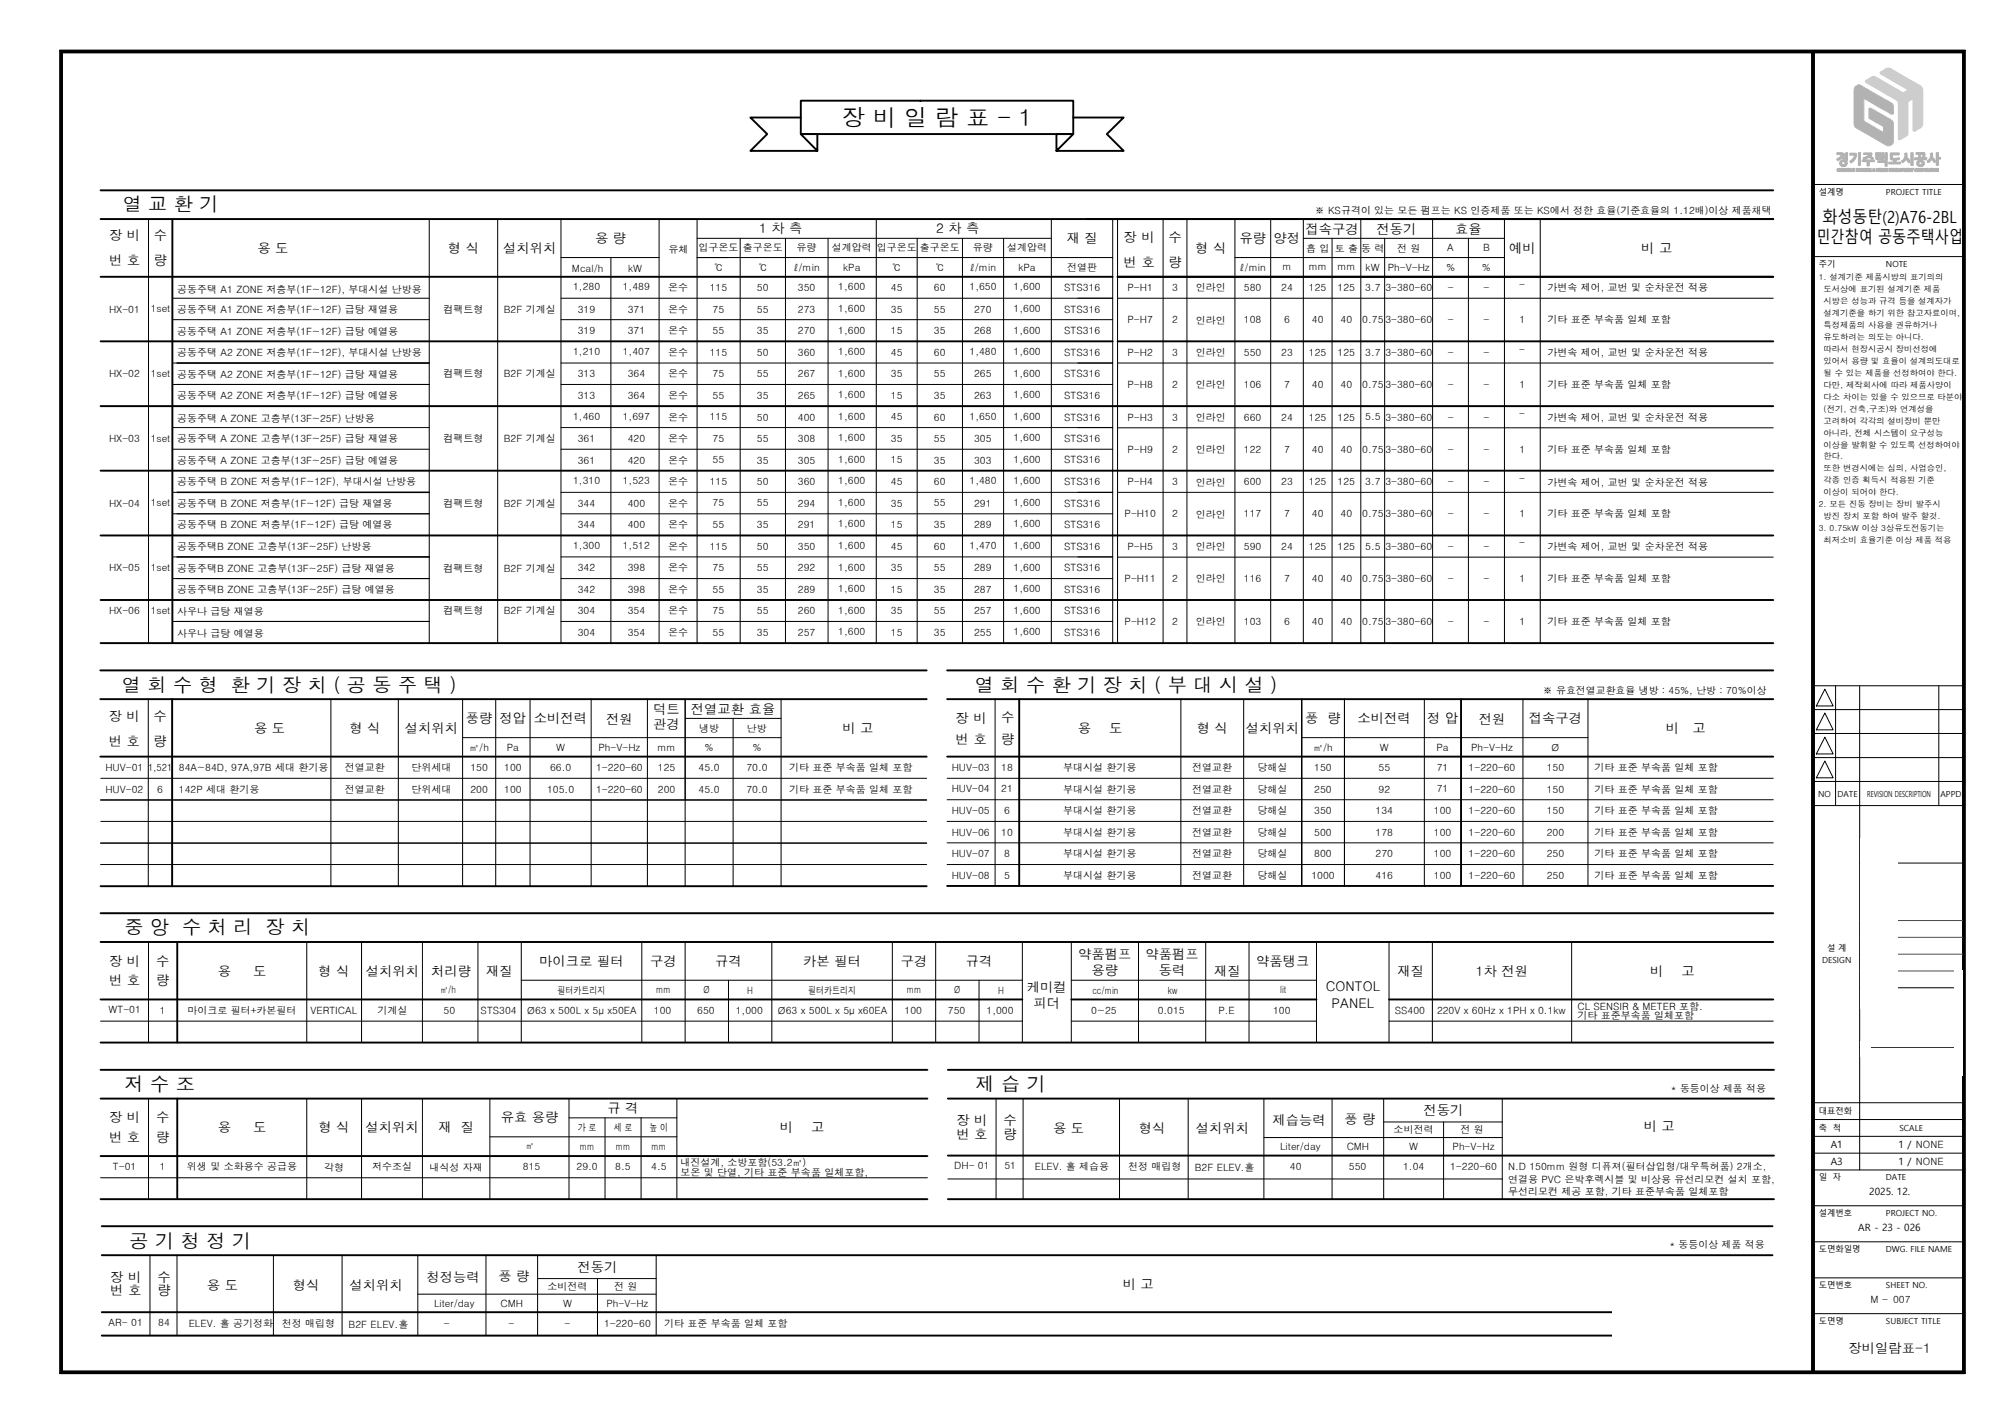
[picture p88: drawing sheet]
<svg xmlns="http://www.w3.org/2000/svg" width="420mm" height="297mm" viewBox="0 0 420 297" stroke-linecap="round" stroke-linejoin="round" font-family="sans-serif">
<defs><g id="words">
<text font-size="4.9" x="175.7" y="26.2">장 비 일 람 표 - 1</text>
<g font-size="4">
<text x="25.6" y="44.1">열 교 환 기</text>
<text x="25.5" y="144.3">열 회 수 형 환 기 장 치 ( 공 동 주 택 )</text>
<text x="203.4" y="144.2">열 회 수 환 기 장 치 ( 부 대 시 설 )</text>
<text x="26" y="194.9">중 앙 수 처 리 장 치</text>
<text x="26" y="227.6">저 수 조</text>
<text x="203.6" y="227.6">제 습 기</text>
<text x="27" y="260.2">공 기 청 정 기</text>
</g>
<g font-size="3.5">
<text x="380.2" y="46.6">화성동탄(2)A76-2BL</text>
<text x="379" y="50.6">민간참여 공동주택사업</text>
</g>
<g font-size="2.8">
<text x="22.8" y="50">장 비</text>
<text x="32.1" y="50">수</text>
<text x="53.7" y="52.7">용 도</text>
<text x="93.5" y="52.8">형 식</text>
<text x="105" y="52.8">설치위치</text>
<text x="124.2" y="50.7">용 량</text>
<text x="158.4" y="48.7">1 차 측</text>
<text x="195.3" y="48.7">2 차 측</text>
<text x="222.6" y="50.7">재 질</text>
<text x="234.4" y="50.5">장 비</text>
<text x="243.8" y="50.4">수</text>
<text x="249.4" y="52.7">형 식</text>
<text x="258.6" y="50.7">유량</text>
<text x="265.7" y="50.8">양정</text>
<text x="272.4" y="48.7">접속구경</text>
<text x="287.2" y="48.7">전동기</text>
<text x="303.6" y="48.7">효율</text>
<text x="314.9" y="52.8">예비</text>
<text x="342.4" y="52.8">비 고</text>
<text x="22.8" y="55.3">번 호</text>
<text x="32.1" y="55.2">량</text>
<text x="234.4" y="55.8">번 호</text>
<text x="243.8" y="55.7">량</text>
<text x="136.3" y="148.9">덕트</text>
<text x="144.2" y="148.8">전열교환 효율</text>
<text x="22.7" y="150.4">장 비</text>
<text x="22.7" y="155.6">번 호</text>
<text x="32.1" y="150.3">수</text>
<text x="32.1" y="155.6">량</text>
<text x="53" y="152.8">용 도</text>
<text x="72.9" y="152.9">형 식</text>
<text x="84.5" y="152.9">설치위치</text>
<text x="97.2" y="150.8">풍량</text>
<text x="104.2" y="150.8">정압</text>
<text x="111.4" y="150.8">소비전력</text>
<text x="126.4" y="150.9">전원</text>
<text x="136.3" y="152">관경</text>
<text x="175.8" y="152.9">비 고</text>
<text x="199.4" y="155.3">번 호</text>
<text x="199.4" y="150.8">장 비</text>
<text x="208.9" y="155.2">량</text>
<text x="208.9" y="150.5">수</text>
<text x="224.9" y="152.8">용</text>
<text x="231.4" y="152.8">도</text>
<text x="249.7" y="152.9">형 식</text>
<text x="259.9" y="152.9">설치위치</text>
<text x="272.3" y="150.8">풍 량</text>
<text x="283.3" y="150.8">소비전력</text>
<text x="297.8" y="150.8">정 압</text>
<text x="308.6" y="150.9">전원</text>
<text x="319" y="150.8">접속구경</text>
<text x="347.6" y="152.9">비</text>
<text x="353.1" y="152.9">고</text>
<text x="22.8" y="201.4">장 비</text>
<text x="32.6" y="201.4">수</text>
<text x="45.4" y="203.5">용</text>
<text x="52.8" y="203.5">도</text>
<text x="66.4" y="203.5">형 식</text>
<text x="76.3" y="203.5">설치위치</text>
<text x="90" y="203.5">처리량</text>
<text x="101.4" y="203.5">재질</text>
<text x="112.5" y="201.5">마이크로 필터</text>
<text x="135.6" y="201.5">구경</text>
<text x="149.2" y="201.5">규격</text>
<text x="167.6" y="201.4">카본 필터</text>
<text x="188" y="201.5">구경</text>
<text x="201.5" y="201.5">규격</text>
<text x="224.9" y="200">약품펌프</text>
<text x="227.7" y="203.3">용량</text>
<text x="239" y="200">약품펌프</text>
<text x="241.8" y="203.3">동력</text>
<text x="253.3" y="203.5">재질</text>
<text x="262.1" y="201.4">약품탱크</text>
<text x="291.6" y="203.5">재질</text>
<text x="307.9" y="203.5">1차 전원</text>
<text x="344.3" y="203.5">비</text>
<text x="350.8" y="203.5">고</text>
<text x="22.8" y="205.5">번 호</text>
<text x="32.6" y="205.5">량</text>
<text x="214.2" y="206.8">케미컬</text>
<text x="276.7" y="206.8">CONTOL</text>
<text x="215.6" y="210.3">피더</text>
<text x="277.8" y="210.2">PANEL</text>
<text x="126.7" y="232.1">규 격</text>
<text x="297" y="232.5">전동기</text>
<text x="22.8" y="238.1">번 호</text>
<text x="22.8" y="234.1">장 비</text>
<text x="32.6" y="238.1">량</text>
<text x="32.6" y="234.1">수</text>
<text x="45.4" y="236.1">용</text>
<text x="52.8" y="236.1">도</text>
<text x="66.4" y="236.1">형 식</text>
<text x="76.3" y="236.2">설치위치</text>
<text x="91.5" y="236.2">재 질</text>
<text x="104.5" y="234.1">유효 용량</text>
<text x="162.7" y="236.1">비</text>
<text x="169.2" y="236.1">고</text>
<text x="199.5" y="234.7">장 비</text>
<text x="199.5" y="237.5">번 호</text>
<text x="209.4" y="234.7">수</text>
<text x="209.4" y="237.5">량</text>
<text x="219.7" y="236.3">용 도</text>
<text x="237.6" y="236.3">형식</text>
<text x="249.5" y="236.3">설치위치</text>
<text x="265.5" y="234.7">제습능력</text>
<text x="280.5" y="234.5">풍 량</text>
<text x="343" y="235.9">비 고</text>
<text x="23" y="267.3">장 비</text>
<text x="32.9" y="267.3">수</text>
<text x="43.2" y="269">용 도</text>
<text x="61.1" y="269">형식</text>
<text x="72.9" y="269">설치위치</text>
<text x="89" y="267.3">청정능력</text>
<text x="104" y="267.1">풍 량</text>
<text x="120.5" y="265.2">전동기</text>
<text x="234.2" y="268.8">비 고</text>
<text x="23" y="270.2">번 호</text>
<text x="32.9" y="270.2">량</text>
<text x="385.7" y="282.2">장비일람표-1</text>
</g>
<g font-size="2.1">
<text x="274.3" y="44.7">※ KS규격이 있는 모든 펌프는 KS 인증제품 또는 KS에서 정한 효율(기준효율의 1.12배)이상 제품채택</text>
<text x="139.4" y="52.7">유체</text>
<text x="145.7" y="52.4">입구온도</text>
<text x="155" y="52.4">출구온도</text>
<text x="166.2" y="52.4">유량</text>
<text x="173.5" y="52.4">설계압력</text>
<text x="182.9" y="52.4">입구온도</text>
<text x="191.9" y="52.4">출구온도</text>
<text x="203" y="52.4">유량</text>
<text x="210.2" y="52.4">설계압력</text>
<text x="272.5" y="52.5">흡 입</text>
<text x="278.5" y="52.5">토 출</text>
<text x="284" y="52.5">동 력</text>
<text x="291.5" y="52.5">전 원</text>
<text x="302" y="52.4">A</text>
<text x="309.4" y="52.4">B</text>
<text x="119.3" y="56.7">Mcal/h</text>
<text x="131.1" y="56.7">kW</text>
<text x="148.9" y="56.5">℃</text>
<text x="158.1" y="56.5">℃</text>
<text x="165.6" y="56.5">ℓ/min</text>
<text x="175.9" y="56.5">kPa</text>
<text x="186" y="56.5">℃</text>
<text x="195" y="56.5">℃</text>
<text x="202.3" y="56.5">ℓ/min</text>
<text x="212.5" y="56.5">kPa</text>
<text x="222.7" y="56.5">전열판</text>
<text x="258.6" y="56.5">ℓ/min</text>
<text x="267.6" y="56.3">m</text>
<text x="273" y="56.3">mm</text>
<text x="279" y="56.3">mm</text>
<text x="284.9" y="56.5">kW</text>
<text x="289.6" y="56.5">Ph-V-Hz</text>
<text x="301.7" y="56.5">%</text>
<text x="309.2" y="56.5">%</text>
<text x="22.8" y="65.2">HX-01</text>
<text x="31.4" y="65.1">1set</text>
<text x="37" y="61">공동주택 A1 ZONE 저층부(1F~12F), 부대시설 난방용</text>
<text x="37" y="65.3">공동주택 A1 ZONE 저층부(1F~12F) 급탕 재열용</text>
<text x="92.6" y="65.3">컴팩트형</text>
<text x="105.1" y="65.3">B2F 기계실</text>
<text x="119.6" y="60.6">1,280</text>
<text x="120.5" y="65.2">319</text>
<text x="129.9" y="60.6">1,489</text>
<text x="131" y="65.2">371</text>
<text x="139.4" y="65.2">온수</text>
<text x="139.4" y="60.7">온수</text>
<text x="148.1" y="60.7">115</text>
<text x="148.7" y="65.2">75</text>
<text x="157.9" y="60.7">50</text>
<text x="157.9" y="65.2">55</text>
<text x="166.5" y="60.7">350</text>
<text x="166.5" y="65.2">273</text>
<text x="174.9" y="60.6">1,600</text>
<text x="174.9" y="65">1,600</text>
<text x="185.9" y="60.7">45</text>
<text x="185.9" y="65.2">35</text>
<text x="194.9" y="60.7">60</text>
<text x="194.9" y="65.2">55</text>
<text x="202.3" y="60.6">1,650</text>
<text x="203.3" y="65.2">270</text>
<text x="211.5" y="60.6">1,600</text>
<text x="211.5" y="65">1,600</text>
<text x="222" y="60.7">STS316</text>
<text x="222" y="65.2">STS316</text>
<text x="235.3" y="60.7">P-H1</text>
<text x="244.6" y="60.7">3</text>
<text x="249.5" y="60.8">인라인</text>
<text x="259.5" y="60.7">580</text>
<text x="267.3" y="60.7">24</text>
<text x="273.1" y="60.7">125</text>
<text x="279.1" y="60.7">125</text>
<text x="284.8" y="60.7">3.7</text>
<text x="289.1" y="60.7">3-380-60</text>
<text x="302.1" y="60.7">-</text>
<text x="309.5" y="60.7">-</text>
<text x="317" y="60">-</text>
<text x="322.9" y="60.7">가변속 제어, 교번 및 순차운전 적용</text>
<text x="37" y="69.8">공동주택 A1 ZONE 저층부(1F~12F) 급탕 예열용</text>
<text x="120.5" y="69.7">319</text>
<text x="131" y="69.7">371</text>
<text x="139.4" y="69.7">온수</text>
<text x="148.7" y="69.7">55</text>
<text x="157.9" y="69.7">35</text>
<text x="166.5" y="69.7">270</text>
<text x="174.9" y="69.6">1,600</text>
<text x="185.9" y="69.7">15</text>
<text x="194.9" y="69.7">35</text>
<text x="203.3" y="69.7">268</text>
<text x="211.5" y="69.6">1,600</text>
<text x="222" y="69.7">STS316</text>
<text x="235.3" y="67.4">P-H7</text>
<text x="244.6" y="67.4">2</text>
<text x="249.5" y="67.5">인라인</text>
<text x="259.5" y="67.4">108</text>
<text x="267.9" y="67.4">6</text>
<text x="273.7" y="67.4">40</text>
<text x="279.7" y="67.4">40</text>
<text x="284.2" y="67.4">0.75</text>
<text x="289.1" y="67.4">3-380-60</text>
<text x="302.1" y="67.4">-</text>
<text x="309.5" y="67.4">-</text>
<text x="317" y="67.4">1</text>
<text x="322.9" y="67.4">기타 표준 부속품 일체 포함</text>
<text x="37" y="74.2">공동주택 A2 ZONE 저층부(1F~12F), 부대시설 난방용</text>
<text x="119.6" y="74">1,210</text>
<text x="129.9" y="74">1,407</text>
<text x="139.4" y="74.2">온수</text>
<text x="148.1" y="74.2">115</text>
<text x="157.9" y="74.2">50</text>
<text x="166.5" y="74.2">360</text>
<text x="174.9" y="74">1,600</text>
<text x="185.9" y="74.2">45</text>
<text x="194.9" y="74.2">60</text>
<text x="202.3" y="74">1,480</text>
<text x="211.5" y="74">1,600</text>
<text x="222" y="74.2">STS316</text>
<text x="235.3" y="74.2">P-H2</text>
<text x="244.6" y="74.2">3</text>
<text x="249.5" y="74.2">인라인</text>
<text x="259.5" y="74.2">550</text>
<text x="267.3" y="74.2">23</text>
<text x="273.1" y="74.2">125</text>
<text x="279.1" y="74.2">125</text>
<text x="284.8" y="74.2">3.7</text>
<text x="289.1" y="74.2">3-380-60</text>
<text x="302.1" y="74.2">-</text>
<text x="309.5" y="74.2">-</text>
<text x="317" y="73.5">-</text>
<text x="322.9" y="74.3">가변속 제어, 교번 및 순차운전 적용</text>
<text x="22.8" y="78.7">HX-02</text>
<text x="31.4" y="78.7">1set</text>
<text x="37" y="78.9">공동주택 A2 ZONE 저층부(1F~12F) 급탕 재열용</text>
<text x="37" y="83.1">공동주택 A2 ZONE 저층부(1F~12F) 급탕 예열용</text>
<text x="92.6" y="78.7">컴팩트형</text>
<text x="105.1" y="78.7">B2F 기계실</text>
<text x="120.5" y="78.7">313</text>
<text x="120.5" y="83.2">313</text>
<text x="131" y="78.7">364</text>
<text x="131" y="83.2">364</text>
<text x="139.4" y="83.2">온수</text>
<text x="139.4" y="78.7">온수</text>
<text x="148.7" y="83.2">55</text>
<text x="148.7" y="78.7">75</text>
<text x="157.9" y="83.2">35</text>
<text x="157.9" y="78.7">55</text>
<text x="166.5" y="78.7">267</text>
<text x="166.5" y="83.2">265</text>
<text x="174.9" y="78.6">1,600</text>
<text x="174.9" y="83">1,600</text>
<text x="185.9" y="83.2">15</text>
<text x="185.9" y="78.7">35</text>
<text x="194.9" y="83.2">35</text>
<text x="194.9" y="78.7">55</text>
<text x="203.3" y="78.7">265</text>
<text x="203.3" y="83.2">263</text>
<text x="211.5" y="78.6">1,600</text>
<text x="211.5" y="83">1,600</text>
<text x="222" y="78.7">STS316</text>
<text x="222" y="83.2">STS316</text>
<text x="235.3" y="80.9">P-H8</text>
<text x="244.6" y="80.9">2</text>
<text x="249.5" y="81">인라인</text>
<text x="259.5" y="80.9">106</text>
<text x="267.9" y="80.9">7</text>
<text x="273.7" y="80.9">40</text>
<text x="279.7" y="80.9">40</text>
<text x="284.2" y="80.9">0.75</text>
<text x="289.1" y="80.9">3-380-60</text>
<text x="302.1" y="80.9">-</text>
<text x="309.5" y="80.9">-</text>
<text x="317" y="80.9">1</text>
<text x="322.9" y="80.9">기타 표준 부속품 일체 포함</text>
<text x="37" y="88">공동주택 A ZONE 고층부(13F~25F) 난방용</text>
<text x="119.6" y="87.6">1,460</text>
<text x="129.9" y="87.6">1,697</text>
<text x="139.4" y="87.7">온수</text>
<text x="148.1" y="87.7">115</text>
<text x="157.9" y="87.7">50</text>
<text x="166.5" y="87.7">400</text>
<text x="174.9" y="87.6">1,600</text>
<text x="185.9" y="87.7">45</text>
<text x="194.9" y="87.7">60</text>
<text x="202.3" y="87.6">1,650</text>
<text x="211.5" y="87.6">1,600</text>
<text x="222" y="87.7">STS316</text>
<text x="235.3" y="87.7">P-H3</text>
<text x="244.6" y="87.7">3</text>
<text x="249.5" y="87.8">인라인</text>
<text x="259.5" y="87.7">660</text>
<text x="267.3" y="87.7">24</text>
<text x="273.1" y="87.7">125</text>
<text x="279.1" y="87.7">125</text>
<text x="284.8" y="87.7">5.5</text>
<text x="289.1" y="87.7">3-380-60</text>
<text x="302.1" y="87.7">-</text>
<text x="309.5" y="87.7">-</text>
<text x="317" y="87">-</text>
<text x="322.9" y="87.7">가변속 제어, 교번 및 순차운전 적용</text>
<text x="22.8" y="92.2">HX-03</text>
<text x="31.4" y="92.1">1set</text>
<text x="37" y="92.3">공동주택 A ZONE 고층부(13F~25F) 급탕 재열용</text>
<text x="92.6" y="92.2">컴팩트형</text>
<text x="105.1" y="92.2">B2F 기계실</text>
<text x="120.5" y="92.2">361</text>
<text x="131" y="92.2">420</text>
<text x="139.4" y="92.2">온수</text>
<text x="148.7" y="92.2">75</text>
<text x="157.9" y="92.2">55</text>
<text x="166.5" y="92.2">308</text>
<text x="174.9" y="92">1,600</text>
<text x="185.9" y="92.2">35</text>
<text x="194.9" y="92.2">55</text>
<text x="203.3" y="92.2">305</text>
<text x="211.5" y="92">1,600</text>
<text x="222" y="92.2">STS316</text>
<text x="235.3" y="94.5">P-H9</text>
<text x="244.6" y="94.4">2</text>
<text x="249.5" y="94.5">인라인</text>
<text x="259.5" y="94.4">122</text>
<text x="267.9" y="94.5">7</text>
<text x="273.7" y="94.5">40</text>
<text x="279.7" y="94.5">40</text>
<text x="284.2" y="94.5">0.75</text>
<text x="289.1" y="94.5">3-380-60</text>
<text x="302.1" y="94.4">-</text>
<text x="309.5" y="94.5">-</text>
<text x="317" y="94.4">1</text>
<text x="322.9" y="94.5">기타 표준 부속품 일체 포함</text>
<text x="37" y="96.8">공동주택 A ZONE 고층부(13F~25F) 급탕 예열용</text>
<text x="37" y="101.2">공동주택 B ZONE 저층부(1F~12F), 부대시설 난방용</text>
<text x="119.6" y="101">1,310</text>
<text x="120.5" y="96.7">361</text>
<text x="129.9" y="101">1,523</text>
<text x="131" y="96.7">420</text>
<text x="139.4" y="101.2">온수</text>
<text x="139.4" y="96.7">온수</text>
<text x="148.1" y="101.2">115</text>
<text x="148.7" y="96.6">55</text>
<text x="157.9" y="101.2">50</text>
<text x="157.9" y="96.7">35</text>
<text x="166.5" y="101.2">360</text>
<text x="166.5" y="96.7">305</text>
<text x="174.9" y="101">1,600</text>
<text x="174.9" y="96.5">1,600</text>
<text x="185.9" y="101.2">45</text>
<text x="185.9" y="96.6">15</text>
<text x="194.9" y="101.2">60</text>
<text x="194.9" y="96.7">35</text>
<text x="202.3" y="101">1,480</text>
<text x="203.3" y="96.7">303</text>
<text x="211.5" y="101">1,600</text>
<text x="211.5" y="96.5">1,600</text>
<text x="222" y="101.2">STS316</text>
<text x="222" y="96.6">STS316</text>
<text x="235.3" y="101.2">P-H4</text>
<text x="244.6" y="101.2">3</text>
<text x="249.5" y="101.3">인라인</text>
<text x="259.5" y="101.2">600</text>
<text x="267.3" y="101.2">23</text>
<text x="273.1" y="101.2">125</text>
<text x="279.1" y="101.2">125</text>
<text x="284.8" y="101.2">3.7</text>
<text x="289.1" y="101.2">3-380-60</text>
<text x="302.1" y="101.2">-</text>
<text x="309.5" y="101.2">-</text>
<text x="317" y="100.5">-</text>
<text x="322.9" y="101.3">가변속 제어, 교번 및 순차운전 적용</text>
<text x="22.8" y="105.7">HX-04</text>
<text x="31.4" y="105.6">1set</text>
<text x="37" y="105.8">공동주택 B ZONE 저층부(1F~12F) 급탕 재열용</text>
<text x="92.6" y="105.7">컴팩트형</text>
<text x="105.1" y="105.7">B2F 기계실</text>
<text x="120.5" y="105.7">344</text>
<text x="131" y="105.7">400</text>
<text x="139.4" y="105.7">온수</text>
<text x="148.7" y="105.6">75</text>
<text x="157.9" y="105.6">55</text>
<text x="166.5" y="105.7">294</text>
<text x="174.9" y="105.5">1,600</text>
<text x="185.9" y="105.7">35</text>
<text x="194.9" y="105.6">55</text>
<text x="203.3" y="105.7">291</text>
<text x="211.5" y="105.5">1,600</text>
<text x="222" y="105.7">STS316</text>
<text x="234.6" y="107.9">P-H10</text>
<text x="244.6" y="107.9">2</text>
<text x="249.5" y="108">인라인</text>
<text x="259.5" y="107.9">117</text>
<text x="267.9" y="107.9">7</text>
<text x="273.7" y="107.9">40</text>
<text x="279.7" y="107.9">40</text>
<text x="284.2" y="107.9">0.75</text>
<text x="289.1" y="107.9">3-380-60</text>
<text x="302.1" y="107.9">-</text>
<text x="309.5" y="107.9">-</text>
<text x="317" y="107.9">1</text>
<text x="322.9" y="107.9">기타 표준 부속품 일체 포함</text>
<text x="37" y="110.1">공동주택 B ZONE 저층부(1F~12F) 급탕 예열용</text>
<text x="120.5" y="110.2">344</text>
<text x="131" y="110.2">400</text>
<text x="139.4" y="110.2">온수</text>
<text x="148.7" y="110.2">55</text>
<text x="157.9" y="110.2">35</text>
<text x="166.5" y="110.2">291</text>
<text x="174.9" y="110">1,600</text>
<text x="185.9" y="110.2">15</text>
<text x="194.9" y="110.2">35</text>
<text x="203.3" y="110.2">289</text>
<text x="211.5" y="110">1,600</text>
<text x="222" y="110.2">STS316</text>
<text x="317" y="114">-</text>
<text x="22.8" y="119.1">HX-05</text>
<text x="31.4" y="119.1">1set</text>
<text x="37" y="114.6">공동주택B ZONE 고층부(13F~25F) 난방용</text>
<text x="37" y="119.3">공동주택B ZONE 고층부(13F~25F) 급탕 재열용</text>
<text x="92.6" y="119.2">컴팩트형</text>
<text x="105.1" y="119.2">B2F 기계실</text>
<text x="119.6" y="114.5">1,300</text>
<text x="120.5" y="119.1">342</text>
<text x="129.9" y="114.5">1,512</text>
<text x="131" y="119.1">398</text>
<text x="139.4" y="119.1">온수</text>
<text x="139.4" y="114.7">온수</text>
<text x="148.1" y="114.6">115</text>
<text x="148.7" y="119.1">75</text>
<text x="157.9" y="119.1">55</text>
<text x="157.9" y="114.7">50</text>
<text x="166.5" y="119.1">292</text>
<text x="166.5" y="114.7">350</text>
<text x="174.9" y="119">1,600</text>
<text x="174.9" y="114.5">1,600</text>
<text x="185.9" y="119.1">35</text>
<text x="185.9" y="114.6">45</text>
<text x="194.9" y="119.1">55</text>
<text x="194.9" y="114.7">60</text>
<text x="202.3" y="114.5">1,470</text>
<text x="203.3" y="119.1">289</text>
<text x="211.5" y="119">1,600</text>
<text x="211.5" y="114.5">1,600</text>
<text x="222" y="119.1">STS316</text>
<text x="222" y="114.6">STS316</text>
<text x="235.3" y="114.7">P-H5</text>
<text x="244.6" y="114.7">3</text>
<text x="249.5" y="114.7">인라인</text>
<text x="259.5" y="114.7">590</text>
<text x="267.3" y="114.7">24</text>
<text x="273.1" y="114.7">125</text>
<text x="279.1" y="114.7">125</text>
<text x="284.8" y="114.7">5.5</text>
<text x="289.1" y="114.7">3-380-60</text>
<text x="302.1" y="114.7">-</text>
<text x="309.5" y="114.7">-</text>
<text x="322.9" y="114.7">가변속 제어, 교번 및 순차운전 적용</text>
<text x="37" y="123.6">공동주택B ZONE 고층부(13F~25F) 급탕 예열용</text>
<text x="120.5" y="123.7">342</text>
<text x="131" y="123.7">398</text>
<text x="139.4" y="123.7">온수</text>
<text x="148.7" y="123.6">55</text>
<text x="157.9" y="123.7">35</text>
<text x="166.5" y="123.7">289</text>
<text x="174.9" y="123.5">1,600</text>
<text x="185.9" y="123.6">15</text>
<text x="194.9" y="123.7">35</text>
<text x="203.3" y="123.7">287</text>
<text x="211.5" y="123.5">1,600</text>
<text x="222" y="123.7">STS316</text>
<text x="234.6" y="121.4">P-H11</text>
<text x="244.6" y="121.4">2</text>
<text x="249.5" y="121.5">인라인</text>
<text x="259.5" y="121.4">116</text>
<text x="267.9" y="121.4">7</text>
<text x="273.7" y="121.4">40</text>
<text x="279.7" y="121.4">40</text>
<text x="284.2" y="121.4">0.75</text>
<text x="289.1" y="121.4">3-380-60</text>
<text x="302.1" y="121.4">-</text>
<text x="309.5" y="121.4">-</text>
<text x="317" y="121.4">1</text>
<text x="322.9" y="121.4">기타 표준 부속품 일체 포함</text>
<text x="22.8" y="128.1">HX-06</text>
<text x="31.4" y="128.1">1set</text>
<text x="37" y="128.3">사우나 급탕 재열용</text>
<text x="92.6" y="128.1">컴팩트형</text>
<text x="105.1" y="128.1">B2F 기계실</text>
<text x="120.5" y="128.1">304</text>
<text x="131" y="128.1">354</text>
<text x="139.4" y="128.1">온수</text>
<text x="148.7" y="128.1">75</text>
<text x="157.9" y="128.1">55</text>
<text x="166.5" y="128.1">260</text>
<text x="174.9" y="128">1,600</text>
<text x="185.9" y="128.1">35</text>
<text x="194.9" y="128.1">55</text>
<text x="203.3" y="128.1">257</text>
<text x="211.5" y="128">1,600</text>
<text x="222" y="128.1">STS316</text>
<text x="234.6" y="130.4">P-H12</text>
<text x="244.6" y="130.4">2</text>
<text x="249.5" y="130.4">인라인</text>
<text x="259.5" y="130.4">103</text>
<text x="267.9" y="130.3">6</text>
<text x="273.7" y="130.4">40</text>
<text x="279.7" y="130.4">40</text>
<text x="284.2" y="130.4">0.75</text>
<text x="289.1" y="130.4">3-380-60</text>
<text x="302.1" y="130.4">-</text>
<text x="309.5" y="130.4">-</text>
<text x="317" y="130.4">1</text>
<text x="322.9" y="130.4">기타 표준 부속품 일체 포함</text>
<text x="37" y="132.8">사우나 급탕 예열용</text>
<text x="120.5" y="132.6">304</text>
<text x="131" y="132.6">354</text>
<text x="139.4" y="132.6">온수</text>
<text x="148.7" y="132.6">55</text>
<text x="157.9" y="132.6">35</text>
<text x="166.5" y="132.6">257</text>
<text x="174.9" y="132.5">1,600</text>
<text x="185.9" y="132.6">15</text>
<text x="194.9" y="132.6">35</text>
<text x="203.3" y="132.6">255</text>
<text x="211.5" y="132.5">1,600</text>
<text x="222" y="132.6">STS316</text>
<text x="321.9" y="144.7">※ 유효전열교환효율 냉방 : 45%, 난방 : 70%이상</text>
<text x="145.8" y="152.6">냉방</text>
<text x="155.9" y="152.6">난방</text>
<text x="22" y="160.8">HUV-01</text>
<text x="30.9" y="160.8">1,521</text>
<text x="37.3" y="160.8">84A~84D, 97A,97B 세대 환기용</text>
<text x="71.9" y="160.9">전열교환</text>
<text x="85.9" y="160.9">단위세대</text>
<text x="97.9" y="156.6">㎥/h</text>
<text x="98.1" y="160.8">150</text>
<text x="105.2" y="160.8">100</text>
<text x="105.7" y="156.5">Pa</text>
<text x="114.8" y="160.8">66.0</text>
<text x="116" y="156.6">W</text>
<text x="124.4" y="160.8">1-220-60</text>
<text x="124.9" y="156.6">Ph-V-Hz</text>
<text x="137.2" y="156.6">mm</text>
<text x="137.3" y="160.8">125</text>
<text x="145.7" y="160.8">45.0</text>
<text x="147" y="156.6">%</text>
<text x="155.8" y="160.8">70.0</text>
<text x="157" y="156.6">%</text>
<text x="164.6" y="160.9">기타 표준 부속품 일체 포함</text>
<text x="198.6" y="160.9">HUV-03</text>
<text x="208.9" y="160.8">18</text>
<text x="221.8" y="160.9">부대시설 환기용</text>
<text x="248.8" y="160.9">전열교환</text>
<text x="262.4" y="160.9">당해실</text>
<text x="274" y="156.6">㎥/h</text>
<text x="274.2" y="160.8">150</text>
<text x="287.6" y="160.8">55</text>
<text x="287.9" y="156.6">W</text>
<text x="299.7" y="156.5">Pa</text>
<text x="299.8" y="160.8">71</text>
<text x="306.4" y="160.8">1-220-60</text>
<text x="306.9" y="156.6">Ph-V-Hz</text>
<text x="322.7" y="160.8">150</text>
<text x="323.7" y="156.5">Ø</text>
<text x="332.7" y="160.8">기타 표준 부속품 일체 포함</text>
<text x="22" y="165.4">HUV-02</text>
<text x="32.8" y="165.3">6</text>
<text x="37.3" y="165.3">142P 세대 환기용</text>
<text x="71.9" y="165.5">전열교환</text>
<text x="85.9" y="165.5">단위세대</text>
<text x="98.1" y="165.3">200</text>
<text x="105.2" y="165.3">100</text>
<text x="114.1" y="165.3">105.0</text>
<text x="124.4" y="165.3">1-220-60</text>
<text x="137.3" y="165.4">200</text>
<text x="145.7" y="165.3">45.0</text>
<text x="155.8" y="165.3">70.0</text>
<text x="164.6" y="165.4">기타 표준 부속품 일체 포함</text>
<text x="198.6" y="165.3">HUV-04</text>
<text x="208.9" y="165.3">21</text>
<text x="221.8" y="165.3">부대시설 환기용</text>
<text x="248.8" y="165.4">전열교환</text>
<text x="262.4" y="165.4">당해실</text>
<text x="274.2" y="165.3">250</text>
<text x="287.6" y="165.3">92</text>
<text x="299.8" y="165.3">71</text>
<text x="306.4" y="165.3">1-220-60</text>
<text x="322.7" y="165.3">150</text>
<text x="332.7" y="165.3">기타 표준 부속품 일체 포함</text>
<text x="198.6" y="169.8">HUV-05</text>
<text x="209.5" y="169.8">6</text>
<text x="221.8" y="169.8">부대시설 환기용</text>
<text x="248.8" y="169.8">전열교환</text>
<text x="262.4" y="169.8">당해실</text>
<text x="274.2" y="169.8">350</text>
<text x="287" y="169.8">134</text>
<text x="299.2" y="169.8">100</text>
<text x="306.4" y="169.8">1-220-60</text>
<text x="322.7" y="169.8">150</text>
<text x="332.7" y="169.8">기타 표준 부속품 일체 포함</text>
<text x="198.6" y="174.3">HUV-06</text>
<text x="198.6" y="178.8">HUV-07</text>
<text x="208.9" y="174.3">10</text>
<text x="209.5" y="178.8">8</text>
<text x="221.8" y="178.8">부대시설 환기용</text>
<text x="221.8" y="174.3">부대시설 환기용</text>
<text x="248.8" y="174.4">전열교환</text>
<text x="248.8" y="178.8">전열교환</text>
<text x="262.4" y="174.4">당해실</text>
<text x="262.4" y="178.8">당해실</text>
<text x="274.2" y="174.3">500</text>
<text x="274.2" y="178.8">800</text>
<text x="287" y="174.3">178</text>
<text x="287" y="178.8">270</text>
<text x="299.2" y="174.3">100</text>
<text x="299.2" y="178.8">100</text>
<text x="306.4" y="174.3">1-220-60</text>
<text x="306.4" y="178.8">1-220-60</text>
<text x="322.7" y="174.3">200</text>
<text x="322.7" y="178.8">250</text>
<text x="332.7" y="174.3">기타 표준 부속품 일체 포함</text>
<text x="332.7" y="178.8">기타 표준 부속품 일체 포함</text>
<text x="198.6" y="183.3">HUV-08</text>
<text x="209.5" y="183.3">5</text>
<text x="221.8" y="183.3">부대시설 환기용</text>
<text x="248.8" y="183.4">전열교환</text>
<text x="262.4" y="183.4">당해실</text>
<text x="273.6" y="183.3">1000</text>
<text x="287" y="183.3">416</text>
<text x="299.2" y="183.3">100</text>
<text x="306.4" y="183.3">1-220-60</text>
<text x="322.7" y="183.3">250</text>
<text x="332.7" y="183.3">기타 표준 부속품 일체 포함</text>
<text x="91.8" y="207.1">㎥/h</text>
<text x="116.3" y="207.2">필터카트리지</text>
<text x="136.9" y="207">mm</text>
<text x="146.8" y="207.2">Ø</text>
<text x="155.9" y="207.2">H</text>
<text x="168.6" y="207.2">필터카트리지</text>
<text x="189.2" y="207">mm</text>
<text x="199.1" y="207.2">Ø</text>
<text x="208.2" y="207.2">H</text>
<text x="227.9" y="207.2">cc/min</text>
<text x="243.6" y="207.2">kw</text>
<text x="267.1" y="207.2">lit</text>
<text x="22.7" y="211.4">WT-01</text>
<text x="33.4" y="211.5">1</text>
<text x="39.1" y="211.5">마이크로 필터+카본필터</text>
<text x="64.8" y="211.5">VERTICAL</text>
<text x="78.7" y="211.5">기계실</text>
<text x="92.6" y="211.5">50</text>
<text x="100.3" y="211.5">STS304</text>
<text x="110" y="211.5">Ø63 x 500L x 5μ x50EA</text>
<text x="136.4" y="211.5">100</text>
<text x="145.5" y="211.5">650</text>
<text x="153.5" y="211.5">1,000</text>
<text x="162.3" y="211.5">Ø63 x 500L x 5μ x60EA</text>
<text x="188.7" y="211.5">100</text>
<text x="197.8" y="211.5">750</text>
<text x="205.8" y="211.5">1,000</text>
<text x="227.7" y="211.5">0~25</text>
<text x="241.6" y="211.5">0.015</text>
<text x="254.2" y="211.5">P.E</text>
<text x="265.6" y="211.5">100</text>
<text x="291" y="211.5">SS400</text>
<text x="299.8" y="211.5">220V x 60Hz x 1PH x 0.1kw</text>
<text x="329.1" y="210.6">CL SENSIR &amp; METER 포함.</text>
<text x="329.1" y="212.6">기타 표준부속품 일체포함</text>
<text x="348.6" y="227.7">* 동등이상 제품 적용</text>
<text x="109.7" y="239.6">㎥</text>
<text x="120.5" y="235.9">가 로</text>
<text x="121" y="239.9">mm</text>
<text x="128.1" y="235.9">세 로</text>
<text x="128.5" y="239.9">mm</text>
<text x="135.5" y="235.9">높 이</text>
<text x="135.9" y="239.9">mm</text>
<text x="267.1" y="239.9">Liter/day</text>
<text x="281" y="239.9">CMH</text>
<text x="290.8" y="236.3">소비전력</text>
<text x="294" y="240">W</text>
<text x="303.1" y="240">Ph-V-Hz</text>
<text x="304.7" y="236.3">전 원</text>
<text x="382" y="239.5">A1</text>
<text x="396.1" y="239.5">1 / NONE</text>
<text x="23.6" y="244">T-01</text>
<text x="33.4" y="244.1">1</text>
<text x="39" y="244.1">위생 및 소화용수 공급용</text>
<text x="67.6" y="244.2">각형</text>
<text x="77.6" y="244.1">저수조실</text>
<text x="89.6" y="244.2">내식성 자재</text>
<text x="109.1" y="244.1">815</text>
<text x="120.3" y="244.1">29.0</text>
<text x="128.4" y="244.1">8.5</text>
<text x="135.9" y="244.1">4.5</text>
<text x="142" y="243.2">내진설계, 소방포함(53.2㎥)</text>
<text x="142" y="245.3">보온 및 단열, 기타 표준 부속품 일체포함,</text>
<text x="199.1" y="243.8">DH- 01</text>
<text x="209.5" y="243.9">51</text>
<text x="215.9" y="244">ELEV. 홀 제습용</text>
<text x="235.4" y="244">천정 매립형</text>
<text x="249.3" y="244.3">B2F ELEV.홀</text>
<text x="269.1" y="244">40</text>
<text x="281.4" y="244">550</text>
<text x="292.8" y="244">1.04</text>
<text x="302.6" y="244">1-220-60</text>
<text x="314.7" y="244.1">N.D 150mm 원형 디퓨져(필터삽입형/대우특허품) 2개소,</text>
<text x="382" y="243">A3</text>
<text x="396.1" y="243">1 / NONE</text>
<text x="314.7" y="246.7">연결용 PVC 은박후렉시블 및 비상용 유선리모컨 설치 포함,</text>
<text x="314.7" y="249.3">무선리모컨 제공 포함, 기타 표준부속품 일체포함</text>
<text x="390" y="249.2">2025. 12.</text>
<text x="387.7" y="256.8">AR - 23 - 026</text>
<text x="348.3" y="260.3">* 동등이상 제품 적용</text>
<text x="114.2" y="269">소비전력</text>
<text x="128.2" y="269">전 원</text>
<text x="90.6" y="272.6">Liter/day</text>
<text x="104.4" y="272.6">CMH</text>
<text x="117.5" y="272.6">W</text>
<text x="126.5" y="272.6">Ph-V-Hz</text>
<text x="390.3" y="271.8">M - 007</text>
<text x="22.7" y="276.5">AR- 01</text>
<text x="33" y="276.6">84</text>
<text x="39.4" y="276.7">ELEV. 홀 공기정화</text>
<text x="58.8" y="276.7">천정 매립형</text>
<text x="72.7" y="276.9">B2F ELEV.홀</text>
<text x="92.6" y="276.7">-</text>
<text x="106.1" y="276.7">-</text>
<text x="117.8" y="276.7">-</text>
<text x="126" y="276.7">1-220-60</text>
<text x="138.6" y="276.7">기타 표준 부속품 일체 포함</text>
</g>
<g font-size="1.7">
<text x="379.5" y="40.6">설계명</text>
<text x="393.5" y="40.6">PROJECT TITLE</text>
<text x="379.5" y="55.6">주기</text>
<text x="379.5" y="58.3">1. 설계기준 제품시방의 표기의의</text>
<text x="393.5" y="55.6">NOTE</text>
<text x="380.5" y="60.9">도서상에 표기된 설계기준 제품</text>
<text x="380.5" y="65.9">설계기준을 하기 위한 참고자료이며,</text>
<text x="380.5" y="63.4">시방은 성능과 규격 등을 설계자가</text>
<text x="380.5" y="68.3">특정제품의 사용을 권유하거나</text>
<text x="380.5" y="70.8">유도하려는 의도는 아니다.</text>
<text x="380.5" y="73.4">따라서 현장시공시 장비선정에</text>
<text x="380.5" y="75.9">있어서 용량 및 효율이 설계의도대로</text>
<text x="380.5" y="78.4">될 수 있는 제품을 선정하여야 한다.</text>
<text x="380.5" y="80.8">다만, 제작회사에 따라 제품사양이</text>
<text x="380.5" y="83.3">다소 차이는 있을 수 있으므로 타분야</text>
<text x="380.5" y="85.9">(전기, 건축,구조)와 연계성을</text>
<text x="380.5" y="88.4">고려하여 각각의 설비장비 뿐만</text>
<text x="380.5" y="90.9">아니라, 전체 시스템이 요구성능</text>
<text x="380.5" y="93.3">이상을 발휘할 수 있도록 선정하여야</text>
<text x="380.5" y="95.8">한다.</text>
<text x="380.5" y="98.2">또한 변경시에는 심의, 사업승인,</text>
<text x="380.5" y="100.7">각종 인증 획득시 적용된 기준</text>
<text x="379.5" y="105.8">2. 모든 진동 장비는 장비 발주시</text>
<text x="380.5" y="103.2">이상이 되어야 한다.</text>
<text x="379.5" y="110.7">3. 0.75kW 이상 3상유도전동기는</text>
<text x="380.5" y="108.3">방진 장치 포함 하여 발주 할것.</text>
<text x="380.5" y="113.2">최저소비 효율기준 이상 제품 적용</text>
<text x="379.4" y="166.1">NO</text>
<text x="383.4" y="166.1">DATE</text>
<text x="389.6" y="166.1">REVISION DESCRIPTION</text>
<text x="404.9" y="166.1">APPD.</text>
<text x="380.2" y="200.8">DESIGN</text>
<text x="381.2" y="198.3">설 계</text>
<text x="379.5" y="232.4">대표전화</text>
<text x="379.5" y="235.9">축</text>
<text x="382.4" y="235.9">척</text>
<text x="396.3" y="235.9">SCALE</text>
<text x="379.5" y="246.1">일</text>
<text x="382.4" y="246.1">자</text>
<text x="393.5" y="246.1">DATE</text>
<text x="379.5" y="253.6">설계번호</text>
<text x="393.5" y="253.6">PROJECT NO.</text>
<text x="379.5" y="261.1">도면화일명</text>
<text x="393.5" y="261.1">DWG. FILE NAME</text>
<text x="379.5" y="268.6">도면번호</text>
<text x="393.5" y="268.6">SHEET NO.</text>
<text x="379.5" y="276.1">도면명</text>
<text x="393.5" y="276.1">SUBJECT TITLE</text>
</g>
</g></defs>
<g fill="none" stroke="#000" stroke-width=".21">
<path d="M12.5 10.5h366v276h-366zM12.5 10.5l.5 .5v275l-.5 .5zM12.5 10.5h366l-.5 .5h-365zM13 11h365v275h-365zM378 11l.5-.5v276l-.5-.5zM378.5 11h31v275h-31zM378.5 10.5h31.5v276h-31.5M378.5 10.5h31.5l-.5 .5h-31zM409.5 11l.5-.5v276l-.5-.5zM378.5 38.5h31M378.5 53.5h31M378.5 143h31"/>
<path d="M378.5 148h31M378.5 153h31M378.5 158h31M380.7 158.7l1.8 3.5h-3.5zM380.7 153.7l1.8 3.5h-3.5zM380.7 148.7l1.8 3.5h-3.5zM380.7 143.7l1.8 3.5h-3.5zM383 143v25M388 143v101M404.5 143v25M378.5 163h31M378.5 168h31"/>
<path d="M388 180h21.5M378.5 233.5h31M378.5 237h31M378.5 230h31M378.5 244h31M378.5 251.5h31M378.5 259h31M378.5 240.5h31M378.5 266.5h31M378.5 274h31M12.5 286.5l.5-.5h365l.5 .5zM378.5 286h31l.5 .5h-31.5z"/>
</g>
<path d="M12.5 10.5l.5 .5v275l-.5 .5zM12.5 10.5h366l-.5 .5h-365zM378.5 10.5h31.5l-.5 .5h-31zM12.5 286.5l.5-.5h365l.5 .5zM378 11l.5-.5v276l-.5-.5zM378.5 286h31l.5 .5h-31.5zM409.5 11l.5-.5v276l-.5-.5z" fill="#000"/>
<path d="M388 199h21.5M388 195.5h21.5M388 192h21.5M388 202.5h21.5" fill="none" stroke="#4d4d4d" stroke-width=".21"/>
<path d="M387.1 18.1a1.08 1.08 0 0 1 1.6 0l5.5 3.1a1.21 1.21 0 0 1 .8 1.6v.9l-.4 .1-5.7-3.3v4.1a.71 .71 0 0 0 .6 1l3.5 2.1v-1.3l-3.1-1.8v-2l.3-.1 3.9 2.2a1.18 1.18 0 0 1 .9 1.5v2.8a1.13 1.13 0 0 1-.6 1.3 1.13 1.13 0 0 1-1.4-.4l-4.2-2.4a2.79 2.79 0 0 1-2-1.6v-5.6a3.4 3.4 0 0 1 .3-2.2z" fill="none" stroke="#b3b3b3" stroke-width=".21"/>
<path d="M387.1 18.1a1.08 1.08 0 0 1 1.6 0l5.5 3.1a1.21 1.21 0 0 1 .8 1.6v.9l-.4 .1-5.7-3.3v4.1a.71 .71 0 0 0 .6 1l3.5 2.1v-1.3l-3.1-1.8v-2l.3-.1 3.9 2.2a1.18 1.18 0 0 1 .9 1.5v2.8a1.13 1.13 0 0 1-.6 1.3 1.13 1.13 0 0 1-1.4-.4l-4.2-2.4a2.79 2.79 0 0 1-2-1.6v-5.6a3.4 3.4 0 0 1 .3-2.2z" fill-rule="evenodd" fill="#b3b3b3"/>
<g fill="none" stroke="#b3b3b3" stroke-width=".21">
<path d="M383.3 31.9h1.1a.51 .51 0 0 0 .7 .2v-.2h.4v.1a1.95 1.95 0 0 1-.2 1.6 .73 .73 0 0 1-.6 1.1 .73 .73 0 0 1-.7-1 1.01 1.01 0 0 1 1.1-.3v-.3h-.6v-.3h.6v-.3h-.5l-.5 .5-.7 .5-.2-.3 .7-.5 .3-.5h-.9z"/>
<circle cx="384.6" cy="34" r=".39"/>
</g>
<path d="M383.3 31.9v.3h.9l-.3 .5-.7 .5 .2 .3 .7-.5 .5-.5h.5v.3h-.6v.3h.6v.3a.75 .75 0 0 0-1.2 .5 .75 .75 0 0 0 .9 .9 .75 .75 0 0 0 .5-1.2 2.08 2.08 0 0 0 .2-1.7h-.4v.2a.55 .55 0 0 1-.7-.2zM384.2 34a.4 .4 0 0 1 .8 0 .4 .4 0 0 1-.8 0z" fill-rule="evenodd" fill="#b3b3b3"/>
<path d="M386 32h1.2a1.67 1.67 0 0 1-1 2l-.2-.3a1.71 1.71 0 0 0 .9-1.4h-.9z" fill="none" stroke="#b3b3b3" stroke-width=".21"/>
<path d="M386 32h1.2a1.67 1.67 0 0 1-1 2l-.2-.3a1.71 1.71 0 0 0 .9-1.4h-.9z" fill-rule="evenodd" fill="#b3b3b3"/>
<path d="M387.8 31.9h.4v2.6h-.4zM388.9 31.9h1.5a.37 .37 0 0 1 .1 .4 .37 .37 0 0 1-.3 .3l.7 .4-.2 .2-.2-.1a.68 .68 0 0 0-1.1 0l-.5 .1-.1-.3 .7-.3 .6-.4h-1.2z" fill="none" stroke="#b3b3b3" stroke-width=".21"/>
<path d="M388 31.9v2.6" fill="none" stroke="#b3b3b3" stroke-width=".41"/>
<path d="M388.9 31.9h1.5a.37 .37 0 0 1 .1 .4 .37 .37 0 0 1-.3 .3l.7 .4-.2 .2-.2-.1a.68 .68 0 0 0-1.1 0l-.5 .1-.1-.3 .7-.3 .6-.4h-1.2z" fill-rule="evenodd" fill="#b3b3b3"/>
<path d="M388.6 33.4h2.5v.3h-1.1v.9h-.4v-.9h-1z" fill="none" stroke="#b3b3b3" stroke-width=".21"/>
<path d="M388.6 33.4h2.5v.3h-1.1v.9h-.4v-.9h-1z" fill-rule="evenodd" fill="#b3b3b3"/>
<path d="M391.8 33.6h1.8l.1 1.1h-.4v-.8h-1.5z" fill="none" stroke="#b3b3b3" stroke-width=".21"/>
<path d="M391.8 33.6h1.8l.1 1.1h-.4v-.8h-1.5z" fill-rule="evenodd" fill="#b3b3b3"/>
<path d="M391.4 31.9h1.1v.3h-.8v.2h.8v.3h-.8a.22 .22 0 0 0 .1 .3 .22 .22 0 0 0 .3 0l.6-.2v-.9h.4v.5h.3v-.5h.4v1.5h-.4v-.7h-.3v.7h-.4v-.2l-.6 .1a.47 .47 0 0 1-.6 0 .47 .47 0 0 1-.1-.5z" fill="none" stroke="#b3b3b3" stroke-width=".21"/>
<path d="M391.4 31.9h1.1v.3h-.8v.2h.8v.3h-.8a.22 .22 0 0 0 .1 .3 .22 .22 0 0 0 .3 0l.6-.2v-.9h.4v.5h.3v-.5h.4v1.5h-.4v-.7h-.3v.7h-.4v-.2l-.6 .1a.47 .47 0 0 1-.6 0 .47 .47 0 0 1-.1-.5z" fill-rule="evenodd" fill="#b3b3b3"/>
<path d="M394.4 31.9h1.8v.4h-1.4v.5a.33 .33 0 0 0 .2 .3 .33 .33 0 0 0 .4-.1l.8-.1 .1 .3-.8 .1v.6h1v.3h-2.4v-.3l1-.1a.31 .31 0 0 0 0-.5 .31 .31 0 0 0-.4 0 1.36 1.36 0 0 1-.3-1.4z" fill="none" stroke="#b3b3b3" stroke-width=".21"/>
<path d="M394.4 31.9h1.8v.4h-1.4v.5a.33 .33 0 0 0 .2 .3 .33 .33 0 0 0 .4-.1l.8-.1 .1 .3-.8 .1v.6h1v.3h-2.4v-.3l1-.1a.31 .31 0 0 0 0-.5 .31 .31 0 0 0-.4 0 1.36 1.36 0 0 1-.3-1.4z" fill-rule="evenodd" fill="#b3b3b3"/>
<path d="M397.4 32h.2a.3 .3 0 0 1 .3 .1 .3 .3 0 0 1 0 .4l-.1 .4 .3 .1 .4 .8-.3 .2-.5-.8-.7 .7-.3-.3a1.24 1.24 0 0 0 .7-1.6z" fill="none" stroke="#b3b3b3" stroke-width=".21"/>
<path d="M397.4 32h.2a.3 .3 0 0 1 .3 .1 .3 .3 0 0 1 0 .4l-.1 .4 .3 .1 .4 .8-.3 .2-.5-.8-.7 .7-.3-.3a1.24 1.24 0 0 0 .7-1.6z" fill-rule="evenodd" fill="#b3b3b3"/>
<path d="M398.7 31.9h.4v2.6h-.4zM399.8 31.8h1.3a.42 .42 0 0 1 .5 .1 .42 .42 0 0 1 0 .6l-.1 .4-.3-.1v-.6h-1.4z" fill="none" stroke="#b3b3b3" stroke-width=".21"/>
<path d="M398.9 31.9v2.6" fill="none" stroke="#b3b3b3" stroke-width=".41"/>
<path d="M399.8 31.8h1.3a.42 .42 0 0 1 .5 .1 .42 .42 0 0 1 0 .6l-.1 .4-.3-.1v-.6h-1.4z" fill-rule="evenodd" fill="#b3b3b3"/>
<g fill="none" stroke="#b3b3b3" stroke-width=".21">
<circle cx="400.7" cy="34.1" r=".73"/>
<circle cx="400.7" cy="34" r=".37"/>
</g>
<path d="M399.9 34.1a.75 .75 0 0 0 1.5 0 .75 .75 0 0 0-1.5 0zM400.3 34a.4 .4 0 0 1 .8 0 .4 .4 0 0 1-.8 0z" fill-rule="evenodd" fill="#b3b3b3"/>
<path d="M399.5 32.9h.8v-.4h.4v.4h1.3v.4h-2.5z" fill="none" stroke="#b3b3b3" stroke-width=".21"/>
<path d="M399.5 32.9h.8v-.4h.4v.4h1.3v.4h-2.5z" fill-rule="evenodd" fill="#b3b3b3"/>
<path d="M402.7 32h.2a.3 .3 0 0 1 .3 .1 .3 .3 0 0 1 0 .4l-.1 .4 .4 .1 .4 .7-.3 .2-.6-.7-.7 .7-.2-.3a1.24 1.24 0 0 0 .6-1.6z" fill="none" stroke="#b3b3b3" stroke-width=".21"/>
<path d="M402.7 32h.2a.3 .3 0 0 1 .3 .1 .3 .3 0 0 1 0 .4l-.1 .4 .4 .1 .4 .7-.3 .2-.6-.7-.7 .7-.2-.3a1.24 1.24 0 0 0 .6-1.6z" fill-rule="evenodd" fill="#b3b3b3"/>
<path d="M404 31.9h.4v.9h.5v.3h-.5v1.4h-.4z" fill="none" stroke="#b3b3b3" stroke-width=".21"/>
<path d="M404 31.9h.4v.9h.5v.3h-.5v1.4h-.4z" fill-rule="evenodd" fill="#b3b3b3"/>
<path d="M389.2 16.8l.8-.4a1.13 1.13 0 0 1 1.7-.1l5.4 3.1 1.1-.6-5.8-3.3-.1-.4 .3-.2a1.74 1.74 0 0 1 1.9-.6l5.6 3.3a1.41 1.41 0 0 1 1.1 1.7v5a2.93 2.93 0 0 1-.3 2.2l-1.3 .9h-.3a4 4 0 0 1-.2-2.3v-4.5l-1 .7v6a1.05 1.05 0 0 1-.9 1.4l-.9 .5-.2-.2v-6.9a1.16 1.16 0 0 0-.9-1.5l-5.9-3.4z" fill="none" stroke="#ccc" stroke-width=".21"/>
<path d="M389.2 16.8l.8-.4a1.13 1.13 0 0 1 1.7-.1l5.4 3.1 1.1-.6-5.8-3.3-.1-.4 .3-.2a1.74 1.74 0 0 1 1.9-.6l5.6 3.3a1.41 1.41 0 0 1 1.1 1.7v5a2.93 2.93 0 0 1-.3 2.2l-1.3 .9h-.3a4 4 0 0 1-.2-2.3v-4.5l-1 .7v6a1.05 1.05 0 0 1-.9 1.4l-.9 .5-.2-.2v-6.9a1.16 1.16 0 0 0-.9-1.5l-5.9-3.4z" fill-rule="evenodd" fill="#ccc"/>
<g fill="none" stroke="#b3b3b3" stroke-width=".21">
<path d="M383.3 31.9h1.1a.51 .51 0 0 0 .7 .2v-.2h.4v.1a1.95 1.95 0 0 1-.2 1.6 .73 .73 0 0 1-.6 1.1 .73 .73 0 0 1-.7-1 1.01 1.01 0 0 1 1.1-.3v-.3h-.6v-.3h.6v-.3h-.5l-.5 .5-.7 .5-.2-.3 .7-.5 .3-.5h-.9zM383.4 35.2h.3l-.3 .2 .2 .3-.1-.3a.18 .18 0 0 1 .2 .2 .18 .18 0 0 1-.1 .2l-.3-.1zM386 32h1.2a1.67 1.67 0 0 1-1 2l-.2-.3a1.71 1.71 0 0 0 .9-1.4h-.9zM387.8 31.9h.4v2.6h-.4zM388.6 33.4h2.5v.3h-1.1v.9h-.4v-.9h-1zM388.9 31.9h1.5a.37 .37 0 0 1 .1 .4 .37 .37 0 0 1-.3 .3l.7 .4-.2 .2-.2-.1a.68 .68 0 0 0-1.1 0l-.5 .1-.1-.3 .7-.3 .6-.4h-1.2zM391.4 31.9h1.1v.3h-.8v.2h.8v.3h-.8a.22 .22 0 0 0 .1 .3 .22 .22 0 0 0 .3 0l.6-.2v-.9h.4v.5h.3v-.5h.4v1.5h-.4v-.7h-.3v.7h-.4v-.2l-.6 .1a.47 .47 0 0 1-.6 0 .47 .47 0 0 1-.1-.5zM391.8 33.6h1.8l.1 1.1h-.4v-.8h-1.5zM394.4 31.9h1.8v.4h-1.4v.5a.33 .33 0 0 0 .2 .3 .33 .33 0 0 0 .4-.1l.8-.1 .1 .3-.8 .1v.6h1v.3h-2.4v-.3l1-.1a.31 .31 0 0 0 0-.5 .31 .31 0 0 0-.4 0 1.36 1.36 0 0 1-.3-1.4zM397.4 32h.2a.3 .3 0 0 1 .3 .1 .3 .3 0 0 1 0 .4l-.1 .4 .3 .1 .4 .8-.3 .2-.5-.8-.7 .7-.3-.3a1.24 1.24 0 0 0 .7-1.6zM398.7 31.9h.4v2.6h-.4zM399.8 31.8h1.3a.42 .42 0 0 1 .5 .1 .42 .42 0 0 1 0 .6l-.1 .4-.3-.1v-.6h-1.4z"/>
<path d="M402.7 32h.2a.3 .3 0 0 1 .3 .1 .3 .3 0 0 1 0 .4l-.1 .4 .4 .1 .4 .7-.3 .2-.6-.7-.7 .7-.2-.3a1.24 1.24 0 0 0 .6-1.6zM404 31.9h.4v.9h.5v.3h-.5v1.4h-.4z"/>
<circle cx="384.6" cy="34" r=".39"/>
<circle cx="400.7" cy="34.1" r=".73"/>
<circle cx="400.7" cy="34" r=".37"/>
</g>
<path d="M383.4 35.2h.3l-.3 .2 .2 .3-.1-.3a.18 .18 0 0 1 .2 .2 .18 .18 0 0 1-.1 .2l-.3-.1z" fill-rule="evenodd" fill="#b3b3b3"/>
<path d="M383.8 35.1l.2 .3 .3-.3-.3 .7z" fill="none" stroke="#b3b3b3" stroke-width=".21"/>
<path d="M383.8 35.1l.2 .3 .3-.3-.3 .7z" fill-rule="evenodd" fill="#b3b3b3"/>
<path d="M384.3 35.1h.3l-.2 .1v.2h.2l-.2 .1v.2l.2 .1h-.3z" fill="none" stroke="#b3b3b3" stroke-width=".21"/>
<path d="M384.3 35.1h.3l-.2 .1v.2h.2l-.2 .1v.2l.2 .1h-.3z" fill-rule="evenodd" fill="#b3b3b3"/>
<g fill="none" stroke="#b3b3b3" stroke-width=".21">
<path d="M384.8 35.3h.3l-.2 .4z"/>
<circle cx="384.9" cy="35.4" r=".3"/>
</g>
<path d="M384.8 35.2v.5h.3v-.5zM384.8 35.3h.3l-.2 .4z" fill-rule="evenodd" fill="#b3b3b3"/>
<path d="M385.3 35.1l.3 .6 .1-.6v.7l-.4-.5v.5z" fill="none" stroke="#b3b3b3" stroke-width=".21"/>
<path d="M385.3 35.1l.3 .6 .1-.6v.7l-.4-.5v.5z" fill-rule="evenodd" fill="#b3b3b3"/>
<path d="M385.9 35.2h.3l-.3 .2 .2 .3-.1-.3a.18 .18 0 0 1 .2 .2 .18 .18 0 0 1-.1 .2l-.3-.1z" fill="none" stroke="#b3b3b3" stroke-width=".21"/>
<path d="M385.9 35.2h.3l-.3 .2 .2 .3-.1-.3a.18 .18 0 0 1 .2 .2 .18 .18 0 0 1-.1 .2l-.3-.1z" fill-rule="evenodd" fill="#b3b3b3"/>
<path d="M386.4 35.2h.3l-.3 .2 .2 .3 .1-.3a.18 .18 0 0 1 0 .3 .18 .18 0 0 1-.2 0z" fill="none" stroke="#b3b3b3" stroke-width=".21"/>
<path d="M386.4 35.2h.3l-.3 .2 .2 .3 .1-.3a.18 .18 0 0 1 0 .3 .18 .18 0 0 1-.2 0z" fill-rule="evenodd" fill="#b3b3b3"/>
<path d="M386.9 35.1v.7z" fill="none" stroke="#b3b3b3" stroke-width=".21"/>
<path d="M386.9 35.1v.7z" fill-rule="evenodd" fill="#b3b3b3"/>
<path d="M387.3 35.1v.3h.3l.1-.3v.7l-.1-.3h-.3v.3z" fill="none" stroke="#b3b3b3" stroke-width=".21"/>
<path d="M387.3 35.1v.3h.3l.1-.3v.7l-.1-.3h-.3v.3z" fill-rule="evenodd" fill="#b3b3b3"/>
<path d="M387.9 35.2l.1-.1 .3 .3-.3 .4-.2-.3zM387.9 35.3l.1-.1 .2 .2-.2 .3z" fill="none" stroke="#b3b3b3" stroke-width=".21"/>
<path d="M387.7 35.4a.3 .3 0 0 0 .6 0 .3 .3 0 0 0-.6 0zM387.9 35.3l.1-.1 .2 .2-.2 .3z" fill-rule="evenodd" fill="#b3b3b3"/>
<path d="M388.3 35.1l.2 .6 .2-.6v.6a.36 .36 0 0 1-.4-.1 .36 .36 0 0 1 0-.5z" fill="none" stroke="#b3b3b3" stroke-width=".21"/>
<path d="M388.3 35.1l.2 .6 .2-.6v.6a.36 .36 0 0 1-.4-.1 .36 .36 0 0 1 0-.5z" fill-rule="evenodd" fill="#b3b3b3"/>
<path d="M388.9 35.2h.2h-.2l.3 .4-.2 .2-.2-.1h.2l.1-.2z" fill="none" stroke="#b3b3b3" stroke-width=".21"/>
<path d="M388.9 35.2h.2h-.2l.3 .4-.2 .2-.2-.1h.2l.1-.2z" fill-rule="evenodd" fill="#b3b3b3"/>
<path d="M389.2 35.1l.1 .7z" fill="none" stroke="#b3b3b3" stroke-width=".21"/>
<path d="M389.2 35.1l.1 .7z" fill-rule="evenodd" fill="#b3b3b3"/>
<path d="M389.4 35.1l.4 .6 .1-.6v.7l-.4-.5-.1 .5z" fill="none" stroke="#b3b3b3" stroke-width=".21"/>
<path d="M389.4 35.1l.4 .6 .1-.6v.7l-.4-.5-.1 .5z" fill-rule="evenodd" fill="#b3b3b3"/>
<path d="M390 35.2h.4l-.4 .2 .2 .3 .1-.3a.18 .18 0 0 1 .1 .3 .18 .18 0 0 1-.3 0z" fill="none" stroke="#b3b3b3" stroke-width=".21"/>
<path d="M390 35.2h.4l-.4 .2 .2 .3 .1-.3a.18 .18 0 0 1 .1 .3 .18 .18 0 0 1-.3 0z" fill-rule="evenodd" fill="#b3b3b3"/>
<path d="M390.8 35.2h.3l-.1 .2 .1 .2 .1-.2v.4l-.4-.1zM390.8 35.5l.2 .2zM390.9 35.2l.1 .1z" fill="none" stroke="#b3b3b3" stroke-width=".21"/>
<path d="M390.8 35.2v.5l.4 .1v-.4l-.1 .2-.1-.2 .1-.2zM390.8 35.5l.2 .2zM390.9 35.2l.1 .1z" fill-rule="evenodd" fill="#b3b3b3"/>
<path d="M391.5 35.1l.2 .6 .2-.6v.6a.27 .27 0 0 1-.4 0 .27 .27 0 0 1 0-.4z" fill="none" stroke="#b3b3b3" stroke-width=".21"/>
<path d="M391.5 35.1l.2 .6 .2-.6v.6a.27 .27 0 0 1-.4 0 .27 .27 0 0 1 0-.4z" fill-rule="evenodd" fill="#b3b3b3"/>
<path d="M392 35.1l.3 .1-.1 .3 .2 .3-.2-.3-.2 .3zM392.1 35.2h.1v.2z" fill="none" stroke="#b3b3b3" stroke-width=".21"/>
<path d="M392 35.1v.7l.1-.3 .3 .3-.2-.3 .1-.3zM392.1 35.2h.1v.2z" fill-rule="evenodd" fill="#b3b3b3"/>
<path d="M392.5 35.1l.3 .1v.5l-.3 .1zM392.5 35.2l.2 .1-.2 .1zM392.5 35.5h.2v.2h-.2z" fill="none" stroke="#b3b3b3" stroke-width=".21"/>
<path d="M392.5 35.1v.7l.3-.1v-.5zM392.5 35.2l.2 .1-.2 .1zM392.5 35.5h.2v.2h-.2z" fill-rule="evenodd" fill="#b3b3b3"/>
<path d="M393 35.1l.3 .7-.1-.2-.4 .2zM393.1 35.2l.1 .3h-.2z" fill="none" stroke="#b3b3b3" stroke-width=".21"/>
<path d="M393 35.1l-.2 .7 .2-.2 .3 .2zM393.1 35.2l.1 .3h-.2z" fill-rule="evenodd" fill="#b3b3b3"/>
<path d="M393.4 35.1l.4 .6 .1-.6v.7l-.4-.5-.1 .5z" fill="none" stroke="#b3b3b3" stroke-width=".21"/>
<path d="M393.4 35.1l.4 .6 .1-.6v.7l-.4-.5-.1 .5z" fill-rule="evenodd" fill="#b3b3b3"/>
<path d="M394.2 35.1l.4 .2-.1 .4-.2 .1zM394.2 35.2l.3 .1v.3l-.3 .1z" fill="none" stroke="#b3b3b3" stroke-width=".21"/>
<path d="M394.2 35.1l.1 .7 .2-.1 .1-.4zM394.2 35.2l.3 .1v.3l-.3 .1z" fill-rule="evenodd" fill="#b3b3b3"/>
<path d="M394.7 35.1h.3l-.2 .1v.2h.2l-.2 .1v.2l.2 .1h-.3z" fill="none" stroke="#b3b3b3" stroke-width=".21"/>
<path d="M394.7 35.1h.3l-.2 .1v.2h.2l-.2 .1v.2l.2 .1h-.3z" fill-rule="evenodd" fill="#b3b3b3"/>
<path d="M395 35.1l.2 .6 .3-.6-.2 .7z" fill="none" stroke="#b3b3b3" stroke-width=".21"/>
<path d="M395 35.1l.2 .6 .3-.6-.2 .7z" fill-rule="evenodd" fill="#b3b3b3"/>
<path d="M395.5 35.1h.3l-.2 .1v.2h.2l-.2 .1v.2l.2 .1h-.3z" fill="none" stroke="#b3b3b3" stroke-width=".21"/>
<path d="M395.5 35.1h.3l-.2 .1v.2h.2l-.2 .1v.2l.2 .1h-.3z" fill-rule="evenodd" fill="#b3b3b3"/>
<path d="M395.9 35.1l.1 .6 .2 .1h-.3z" fill="none" stroke="#b3b3b3" stroke-width=".21"/>
<path d="M395.9 35.1l.1 .6 .2 .1h-.3z" fill-rule="evenodd" fill="#b3b3b3"/>
<g fill="none" stroke="#b3b3b3" stroke-width=".21">
<path d="M396.4 35.3h.2v.4l-.2-.1z"/>
<circle cx="396.5" cy="35.4" r=".3"/>
</g>
<path d="M396.3 35.2v.5h.4v-.5zM396.4 35.3h.2v.4l-.2-.1z" fill-rule="evenodd" fill="#b3b3b3"/>
<path d="M396.8 35.1h.3l.1 .2-.2 .2v.3zM397 35.2l.1 .2z" fill="none" stroke="#b3b3b3" stroke-width=".21"/>
<path d="M396.8 35.1l.2 .7v-.3l.2-.2-.1-.2zM397 35.2l.1 .2z" fill-rule="evenodd" fill="#b3b3b3"/>
<path d="M397.3 35.1h.1l.2 .5 .1-.5h.2v.7l-.1-.6-.2 .6-.2-.6-.1 .6z" fill="none" stroke="#b3b3b3" stroke-width=".21"/>
<path d="M397.3 35.1h.1l.2 .5 .1-.5h.2v.7l-.1-.6-.2 .6-.2-.6-.1 .6z" fill-rule="evenodd" fill="#b3b3b3"/>
<path d="M398 35.1h.3l-.2 .1v.2h.2l-.2 .1v.2l.2 .1h-.3z" fill="none" stroke="#b3b3b3" stroke-width=".21"/>
<path d="M398 35.1h.3l-.2 .1v.2h.2l-.2 .1v.2l.2 .1h-.3z" fill-rule="evenodd" fill="#b3b3b3"/>
<path d="M398.4 35.1l.3 .6 .1-.6v.7l-.4-.5v.5z" fill="none" stroke="#b3b3b3" stroke-width=".21"/>
<path d="M398.4 35.1l.3 .6 .1-.6v.7l-.4-.5v.5z" fill-rule="evenodd" fill="#b3b3b3"/>
<path d="M398.9 35.1h.3l-.1 .1v.6z" fill="none" stroke="#b3b3b3" stroke-width=".21"/>
<path d="M398.9 35.1h.3l-.1 .1v.6z" fill-rule="evenodd" fill="#b3b3b3"/>
<path d="M399.5 35.2h.4h-.2a.33 .33 0 0 0-.1 .3 .33 .33 0 0 0 .3 .3l-.4-.1z" fill="none" stroke="#b3b3b3" stroke-width=".21"/>
<path d="M399.5 35.2h.4h-.2a.33 .33 0 0 0-.1 .3 .33 .33 0 0 0 .3 .3l-.4-.1z" fill-rule="evenodd" fill="#b3b3b3"/>
<g fill="none" stroke="#b3b3b3" stroke-width=".21">
<path d="M400.2 35.2l.2 .2-.2 .3-.2-.1z"/>
<circle cx="400.1" cy="35.4" r=".3"/>
</g>
<path d="M400 35.2v.5l.2 .1 .2-.2v-.4zM400.2 35.2l.2 .2-.2 .3-.2-.1z" fill-rule="evenodd" fill="#b3b3b3"/>
<path d="M400.5 35.1l.4 .1-.1 .3 .1 .3-.2-.3-.2 .3zM400.6 35.2h.2v.2h-.2z" fill="none" stroke="#b3b3b3" stroke-width=".21"/>
<path d="M400.5 35.1v.7l.1-.3 .3 .3-.1-.3 .1-.3zM400.6 35.2h.2v.2h-.2z" fill-rule="evenodd" fill="#b3b3b3"/>
<path d="M401 35.1l.3 .1v.3h-.2v.3zM401.1 35.2h.1v.2h-.1z" fill="none" stroke="#b3b3b3" stroke-width=".21"/>
<path d="M401 35.1l.1 .7v-.3h.2v-.3zM401.1 35.2h.1v.2h-.1z" fill-rule="evenodd" fill="#b3b3b3"/>
<g fill="none" stroke="#b3b3b3" stroke-width=".21">
<path d="M401.6 35.2l.2 .2-.2 .3-.1-.1z"/>
<circle cx="401.6" cy="35.4" r=".3"/>
</g>
<path d="M401.4 35.2v.5l.2 .1 .2-.2v-.4zM401.6 35.2l.2 .2-.2 .3-.1-.1z" fill-rule="evenodd" fill="#b3b3b3"/>
<path d="M401.9 35.1a.22 .22 0 0 1 .3 .1 .22 .22 0 0 1 0 .3l.1 .3-.2-.3-.2 .3zM402 35.2h.2v.2h-.2z" fill="none" stroke="#b3b3b3" stroke-width=".21"/>
<path d="M401.9 35.1v.7l.1-.3 .3 .3-.1-.3a.22 .22 0 0 0 0-.3 .22 .22 0 0 0-.3-.1zM402 35.2h.2v.2h-.2z" fill-rule="evenodd" fill="#b3b3b3"/>
<path d="M402.5 35.1l.3 .7-.1-.2-.4 .2zM402.6 35.2l.1 .3h-.2z" fill="none" stroke="#b3b3b3" stroke-width=".21"/>
<path d="M402.5 35.1l-.2 .7 .2-.2 .3 .2zM402.6 35.2l.1 .3h-.2z" fill-rule="evenodd" fill="#b3b3b3"/>
<path d="M402.8 35.1h.4l-.2 .1v.6l-.1-.6z" fill="none" stroke="#b3b3b3" stroke-width=".21"/>
<path d="M402.8 35.1h.4l-.2 .1v.6l-.1-.6z" fill-rule="evenodd" fill="#b3b3b3"/>
<path d="M403.3 35.1l.1 .7z" fill="none" stroke="#b3b3b3" stroke-width=".21"/>
<path d="M403.3 35.1l.1 .7z" fill-rule="evenodd" fill="#b3b3b3"/>
<g fill="none" stroke="#b3b3b3" stroke-width=".21">
<path d="M403.6 35.3h.2l-.1 .4z"/>
<circle cx="403.7" cy="35.4" r=".3"/>
</g>
<path d="M403.5 35.2v.5h.4v-.5zM403.6 35.3h.2l-.1 .4z" fill-rule="evenodd" fill="#b3b3b3"/>
<path d="M404 35.1l.3 .6 .1-.6v.7l-.3-.5-.1 .5z" fill="none" stroke="#b3b3b3" stroke-width=".21"/>
<path d="M404 35.1l.3 .6 .1-.6v.7l-.3-.5-.1 .5z" fill-rule="evenodd" fill="#b3b3b3"/>
<path d="M399.5 32.9h.8v-.4h.4v.4h1.3v.4h-2.5z" fill="none" stroke="#b3b3b3" stroke-width=".21"/>
<path d="M388 206h21.5M388 218.5h21.5" fill="none" stroke="#000" stroke-width=".21"/>
<!-- layer: LINE -->
<g fill="none" stroke="#000" stroke-width=".4">
<path d="M21 39.7h349M21 45.7h349M21 57.7h211.2M233.2 57.7h136.8M21 71.2h211.2M233.2 71.2h136.8M21 84.7h349M21 98.2h349M21 111.7h349M20.9 139.8h172.4M21 134.1h349M21 125.1h349"/>
<path d="M20.9 145.8h172.4M20.9 157.8h172.4M21 184.8h172.3M21 196.5h349M21 229.1h172.5"/>
</g>
<g fill="none" stroke="#000" stroke-width=".21">
<path d="M31 45.7v88.4M89.6 45.7v88.4M103.8 45.7v88.4M117 53.7h20.5M117 45.7v88.4M127.5 53.7v80.4M137.5 45.7v88.4M145.4 49.7h74M145.4 53.7h86.8M145.4 45.7v88.4M154.4 49.7v84.4M163.9 49.7v84.4"/>
<path d="M172.8 49.7v84.4M182.8 45.7v88.4M191.4 49.7v84.4M200.8 49.7v84.4M209.4 49.7v84.4M219.4 45.7v88.4M232.2 45.7v88.4M233.2 45.7v88.4M242.7 45.7v88.4M247.6 45.7v88.4M257.7 53.7h56.2M257.7 45.7v88.4"/>
<path d="M265.1 45.7v88.4M271.9 49.7h42M271.9 45.7v88.4M277.9 49.7v84.4M283.9 45.7v88.4M288.9 49.7v84.4M298.9 45.7v88.4M306.4 49.7v84.4M313.9 45.7v88.4M321.4 45.7v88.4M36 62.2h53.6M36 66.7h53.6"/>
<path d="M36 75.7h53.6M233.2 62.2h136.8M233.2 75.7h136.8M36 80.2h53.6M36 89.2h53.6M36 93.7h53.6M233.2 89.2h136.8M36 107.2h53.6M36 102.7h53.6M36 116.2h53.6M233.2 102.7h136.8M233.2 116.2h136.8"/>
<path d="M36 120.7h53.6M36 129.6h53.6M30.9 145.8v39M69 145.8v39M83.1 145.8v39M96.5 145.8v39M96.5 153.8h66.5M103.4 145.8v39M110.6 145.8v39M123.3 145.8v39M135.1 145.8v39M143 145.8v39"/>
<path d="M207.6 145.8v39M246.4 145.8v39M259.5 145.8v39M271.6 153.8h59.7M271.6 145.8v39M280.5 145.8v39M304.9 145.8v39M197.6 162.3h172.4M197.6 166.8h172.4M197.6 171.3h172.4M197.6 175.8h172.4M197.6 180.3h172.4"/>
</g>
<path d="M36 45.7v88.4M35.9 145.8v39M212.6 145.8v39M21 217.4h349M21 250.1h172.5" fill="none" stroke="#000" stroke-width=".4"/>
<!-- layer: LINE -->
<path d="M21 166.9h172.3M21 175.8h172.3M21 162.3h172.3M21 171.3h172.3M21 180.3h172.3" fill="none" stroke="#000" stroke-width=".21"/>
<!-- layer: -0 -->
<path d="M271.6 145.8v39M280.5 145.8v39M297.2 145.8v39M304.9 145.8v39M317.8 145.8v39M331.3 145.8v39" fill="none" stroke="#000" stroke-width=".21"/>
<!-- layer: CEL -->
<path d="M197.6 145.8h172.4M197.6 157.8h172.4M197.6 184.8h172.4" fill="none" stroke="#000" stroke-width=".4"/>
<!-- layer: -1 -->
<path d="M197.6 139.8h172.4" fill="none" stroke="#000" stroke-width=".4"/>
<path d="M21 190.5h349M21 208.5h192.3M223.5 208.5h51.2M289.8 208.5h80.2M21 223.1h172.5M21 241.1h172.5" fill="none" stroke="#000" stroke-width=".4"/>
<!-- layer: line-red -->
<g fill="none" stroke="#000" stroke-width=".21">
<path d="M31 196.5v20.9M64 196.5v20.9M75.4 196.5v20.9M88.1 196.5v20.9M99.7 196.5v20.9M108.8 196.5v20.9M133.9 196.5v20.9M143 196.5v20.9M161 196.5v20.9M186.2 196.5v20.9M195.2 196.5v20.9M213.3 196.5v20.9"/>
<path d="M223.5 196.5v20.9M237.5 196.5v20.9M251.6 196.5v20.9M260.6 196.5v20.9M274.7 196.5v20.9M289.8 196.5v20.9M298.9 196.5v20.9M327.9 196.5v20.9M21 213h192.3M108.8 204.4h104.5M152 204.4v13M204.3 204.4v13"/>
<path d="M223.5 204.4h51.2M223.5 213h51.2M289.8 213h80.2M31 229.1v21M64 229.1v21M75.4 229.1v21M88.1 229.1v21M102.2 237.1h39M102.2 229.1v21M118.7 233.1h22.5M118.7 229.1v21M126.2 233.1v17"/>
<path d="M133.8 233.1v17M141.2 229.1v21M21 245.6h172.5"/>
</g>
<!-- layer: line-blue -->
<path d="M37 196.5v20.9M37 229.1v21" fill="none" stroke="#000" stroke-width=".4"/>
<!-- layer: TEXT -->
<path d="M167.1 24.5h-10.5l3.5 3.5-3.5 3.5h13.9l-3.4-3.5h3.4v3.5M167.1 21h56.8v7h-56.8zM223.9 24.5h10.5l-3.5 3.5 3.5 3.5h-14l3.5-3.5h-3.5v3.5" fill="none" stroke="#000" stroke-width=".4"/>
<path d="M143 145.8v21.1M143 149.8h20M153 149.8v35M163 145.8v39" fill="none" stroke="#000" stroke-width=".21"/>
<!-- layer: LEAD -->
<path d="M197.8 229.1h172.3M197.8 223.1h172.3M21.2 255.8h348.6M197.8 241h172.3M197.8 250.1h172.3M21.2 261.8h348.6M21.2 273.7h316.9M21.2 278.6h316.9" fill="none" stroke="#000" stroke-width=".4"/>
<g fill="none" stroke="#000" stroke-width=".21">
<path d="M207.8 229.1v21M213.5 229.1v21M233.6 229.1v21M247.9 229.1v21M263.7 229.1v21M263.7 237.3h49.7M277.9 229.1v21M288.7 229.1v21M288.7 234h24.7M301.2 234v16.1M313.4 229.1v21M197.8 245.9h115.6"/>
<path d="M31.3 261.8v16.8M36.9 261.8v16.8M57 261.8v16.8M71.4 261.8v16.8M87.2 261.8v16.8M87.2 269.9h49.7M101.4 261.8v16.8M112.2 261.8v16.8M112.2 266.7h24.7M124.7 266.7v11.9M136.9 261.8v16.8h-115.7"/>
</g>
<path d="M36.9 75.7h52.7M36.9 102.7h52.7M36.9 116.2h52.7" fill="none" stroke="#000" stroke-width=".3"/>
<!-- layer: TEXT -->
<path d="M117 62.2h115.2M117 66.7h115.2M117 75.7h115.2M117 80.2h115.2M117 89.2h115.2M117 93.7h115.2M117 102.7h115.2M117 107.2h115.2M117 116.2h115.2M117 120.7h115.2M117 129.6h115.2" fill="none" stroke="#000" stroke-width=".21"/>
<g fill="#fff">
<path d="M336.3 269h40.6v15.9h-40.6z"/>
<path d="M388.9 168.5h19.7v10.7h-19.7z"/>
<path d="M388.6 180.4h15.2v9.3h-15.2z"/>
<path d="M388.7 192.4h17.6v2.4h-17.6z"/>
<path d="M388.3 195.8h18.9v2.8h-18.9z"/>
<path d="M388.5 199.5h18.4v2.6h-18.4z"/>
<path d="M388.2 203h19.1v2.2h-19.1z"/>
<path d="M388.5 206.9h20.4v11.2h-20.4z"/>
<path d="M388.9 218.7h20.3v9.9h-20.3z"/>
<path d="M392.7 230.2h11.8v2.9h-11.8z"/>
<path d="M388 217.1h2.3v3.3h-2.3z"/>
<path d="M388.2 174.8h7.7v35.6h-7.7z"/>
<path d="M388.1 190.2h2.1v17.6h-2.1z"/>
<path d="M407.7 202.4h1.8v21.9h-1.8z"/>
<path d="M392.5 230.6h12.7v2.1h-12.7z"/>
</g>
<use href="#words"/>
</svg>
